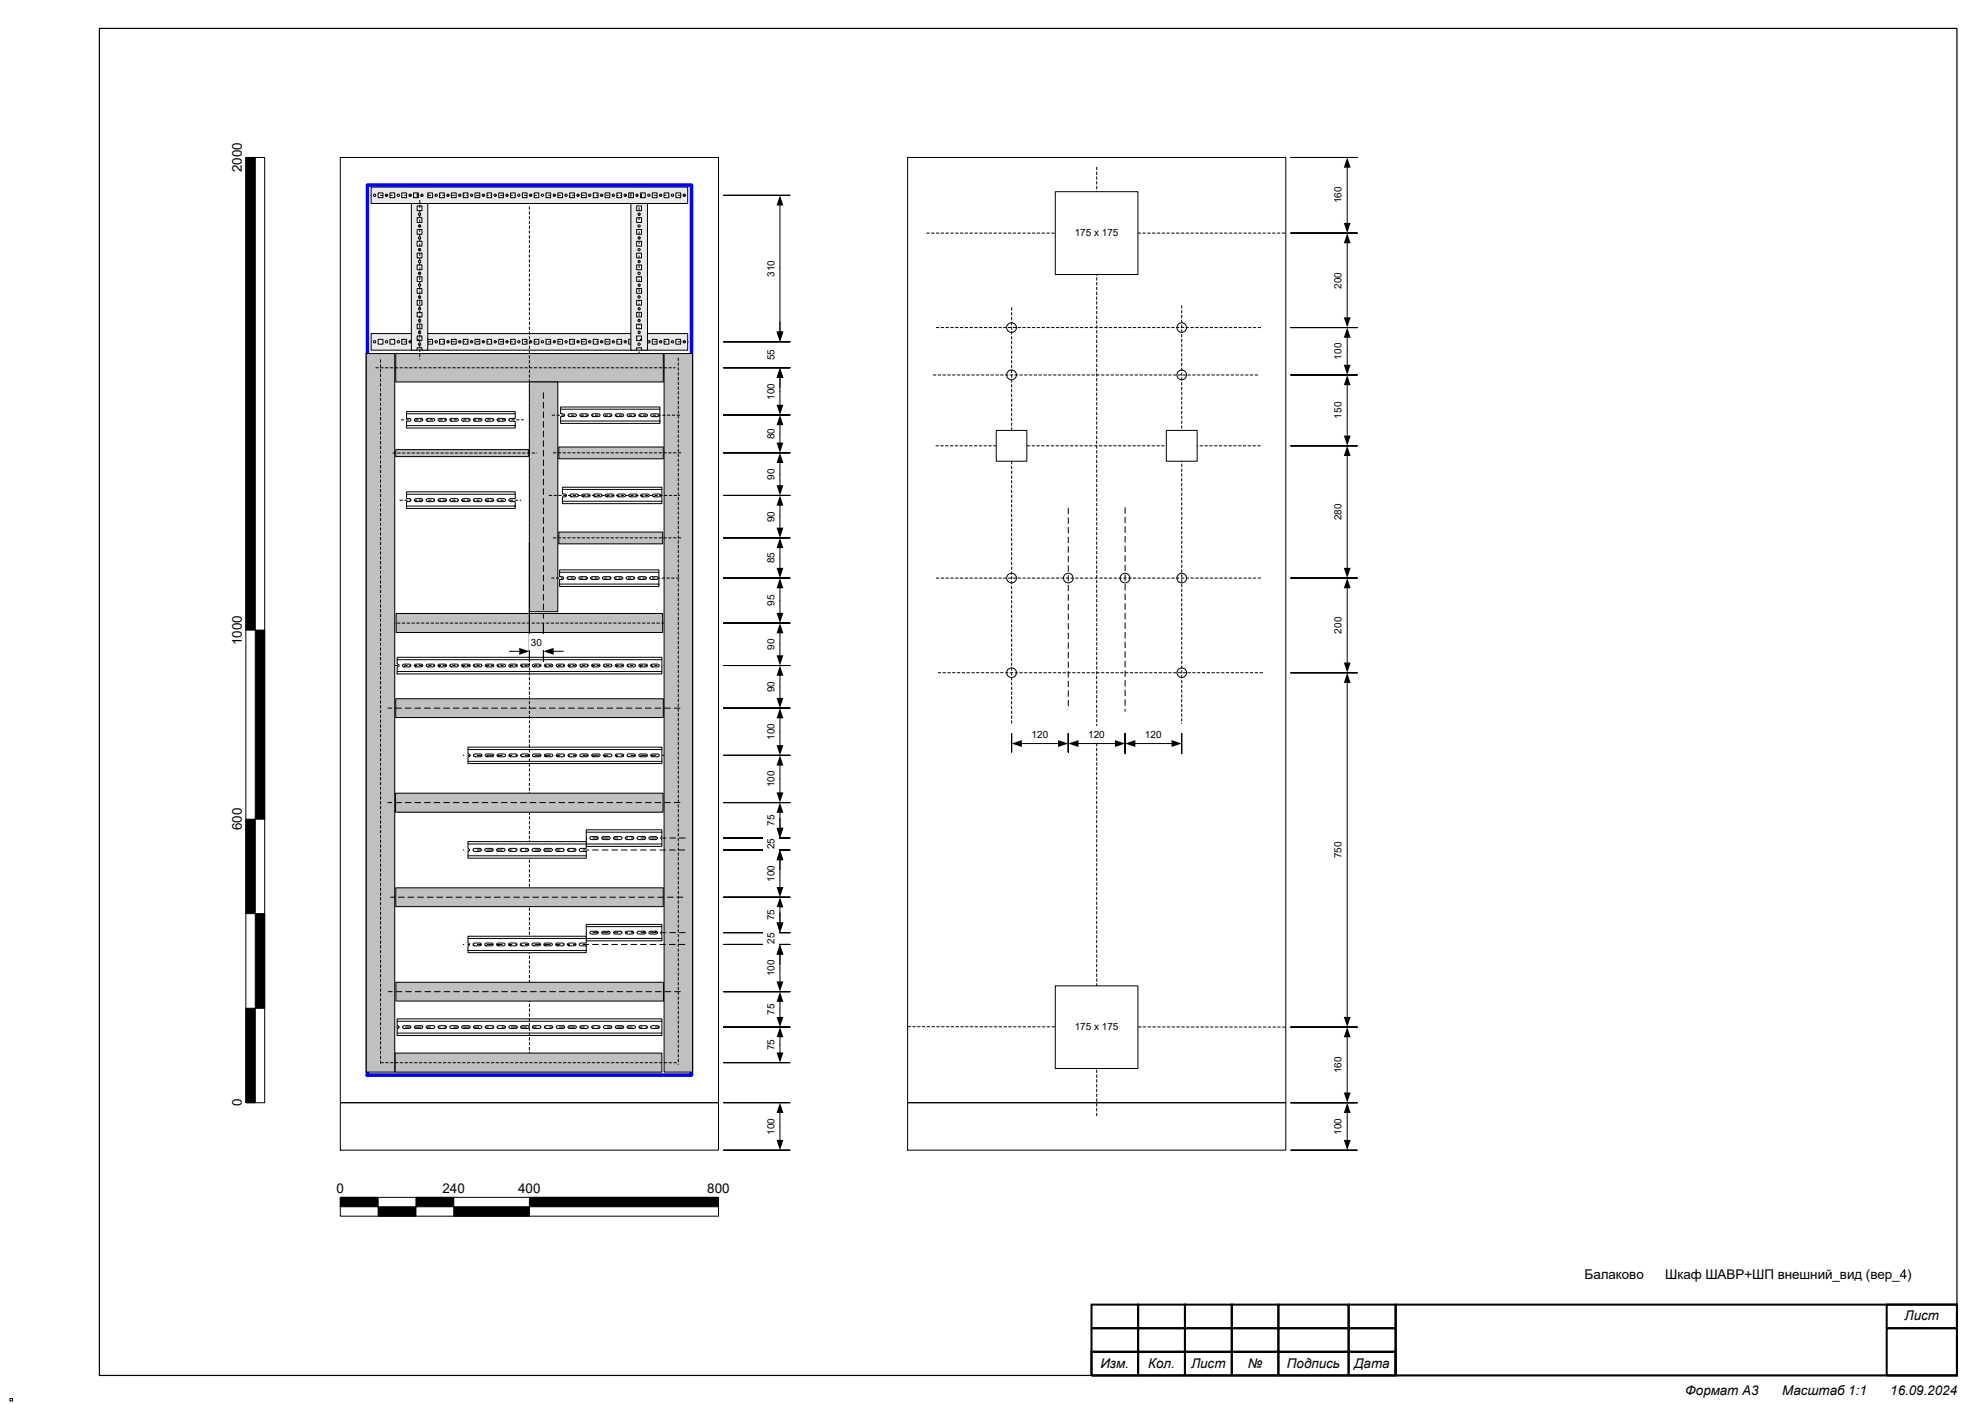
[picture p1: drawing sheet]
<svg xmlns="http://www.w3.org/2000/svg" width="420mm" height="297mm" viewBox="0 0 420 297" stroke-linecap="round" stroke-linejoin="round" font-family="sans-serif">
<defs><g id="words">
<g font-size="2.8">
<text x="51.1" y="36.4" transform="rotate(-90 51.1 36.4)">2000</text>
<text x="51.1" y="136.4" transform="rotate(-90 51.1 136.4)">1000</text>
<text x="51.1" y="175.6" transform="rotate(-90 51.1 175.6)">600</text>
<text x="51.1" y="234.1" transform="rotate(-90 51.1 234.1)">0</text>
<text x="71.2" y="252.4">0</text>
<text x="93.6" y="252.4">240</text>
<text x="109.6" y="252.4">400</text>
<text x="149.6" y="252.4">800</text>
<text x="335.2" y="270.6">Балаково</text>
<text x="352.3" y="270.6">Шкаф ШАВР+ШП внешний_вид (вер_4)</text>
<text x="402.9" y="279.4">Лист</text>
<text x="232.8" y="289.3">Изм.</text>
<text x="242.9" y="289.3">Кол.</text>
<text x="252" y="289.3">Лист</text>
<text x="264" y="289.3">№</text>
<text x="272.3" y="289.3">Подпись</text>
<text x="286.5" y="289.3">Дата</text>
<text x="356.5" y="295.1">Формат А3</text>
<text x="377.1" y="295.1">Масштаб 1:1</text>
<text x="399.9" y="295.1">16.09.2024</text>
</g>
<g font-size="2.1">
<text x="283.8" y="43.1" transform="rotate(-90 283.8 43.1)">160</text>
<text x="227.4" y="49.9">175 х 175</text>
<text x="163.8" y="58.5" transform="rotate(-90 163.8 58.5)">310</text>
<text x="283.8" y="61" transform="rotate(-90 283.8 61)">200</text>
<text x="163.8" y="76.2" transform="rotate(-90 163.8 76.2)">55</text>
<text x="283.8" y="76.1" transform="rotate(-90 283.8 76.1)">100</text>
<text x="163.8" y="84.5" transform="rotate(-90 163.8 84.5)">100</text>
<text x="283.8" y="88.6" transform="rotate(-90 283.8 88.6)">150</text>
<text x="163.8" y="93" transform="rotate(-90 163.8 93)">80</text>
<text x="163.8" y="101.5" transform="rotate(-90 163.8 101.5)">90</text>
<text x="163.8" y="110.5" transform="rotate(-90 163.8 110.5)">90</text>
<text x="283.8" y="110.1" transform="rotate(-90 283.8 110.1)">280</text>
<text x="163.8" y="119.2" transform="rotate(-90 163.8 119.2)">85</text>
<text x="163.8" y="128.2" transform="rotate(-90 163.8 128.2)">95</text>
<text x="112.3" y="136.6">30</text>
<text x="163.8" y="137.5" transform="rotate(-90 163.8 137.5)">90</text>
<text x="283.8" y="134.1" transform="rotate(-90 283.8 134.1)">200</text>
<text x="163.8" y="146.5" transform="rotate(-90 163.8 146.5)">90</text>
<text x="163.8" y="156.5" transform="rotate(-90 163.8 156.5)">100</text>
<text x="218.2" y="156.1">120</text>
<text x="230.2" y="156.1">120</text>
<text x="242.2" y="156.1">120</text>
<text x="163.8" y="166.5" transform="rotate(-90 163.8 166.5)">100</text>
<text x="163.8" y="179.7" transform="rotate(-90 163.8 179.7)">25</text>
<text x="163.8" y="174.7" transform="rotate(-90 163.8 174.7)">75</text>
<text x="283.8" y="181.6" transform="rotate(-90 283.8 181.6)">750</text>
<text x="163.8" y="186.6" transform="rotate(-90 163.8 186.6)">100</text>
<text x="163.8" y="194.7" transform="rotate(-90 163.8 194.7)">75</text>
<text x="163.8" y="199.7" transform="rotate(-90 163.8 199.7)">25</text>
<text x="163.8" y="206.5" transform="rotate(-90 163.8 206.5)">100</text>
<text x="163.8" y="214.7" transform="rotate(-90 163.8 214.7)">75</text>
<text x="227.4" y="217.9">175 х 175</text>
<text x="163.8" y="222.2" transform="rotate(-90 163.8 222.2)">75</text>
<text x="283.8" y="227.1" transform="rotate(-90 283.8 227.1)">160</text>
<text x="163.8" y="240.1" transform="rotate(-90 163.8 240.1)">100</text>
<text x="283.8" y="240.1" transform="rotate(-90 283.8 240.1)">100</text>
</g>
</g></defs>
<path d="M78.3 41.3h67.2M135.2 41.8v33.7M84.4 72.3h61.3" fill="none" stroke="#000" stroke-width=".21" stroke-dasharray=".7 .3" stroke-linecap="butt"/>
<path d="M89 72.3a.25 .25 0 0 1 .5 0 .25 .25 0 0 1-.5 0zM87.5 71.8h1v1h-1zM97 72.3a.25 .25 0 0 1 .5 0 .25 .25 0 0 1-.5 0zM102 72.3a.25 .25 0 0 1 .5 0 .25 .25 0 0 1-.5 0zM99.5 72.3a.25 .25 0 0 1 .5 0 .25 .25 0 0 1-.5 0zM90.5 71.8h1v1h-1zM93 71.8h1v1h-1zM95.5 71.8h1v1h-1zM98 71.8h1v1h-1zM100.5 71.8h1v1h-1zM103 71.8h1v1h-1zM92 72.3a.25 .25 0 0 1 .5 0 .25 .25 0 0 1-.5 0zM94.5 72.3a.25 .25 0 0 1 .5 0 .25 .25 0 0 1-.5 0zM86.5 72.3a.25 .25 0 0 1 .5 0 .25 .25 0 0 1-.5 0zM84 72.3a.25 .25 0 0 1 .5 0 .25 .25 0 0 1-.5 0zM80 71.8h1v1h-1zM78.5 70.6h67v3.5h-67zM82.5 71.8h1v1h-1zM85 71.8h1v1h-1zM81.5 72.3a.25 .25 0 0 1 .5 0 .25 .25 0 0 1-.5 0zM79 72.3a.25 .25 0 0 1 .5 0 .25 .25 0 0 1-.5 0zM127 72.3a.25 .25 0 0 1 .5 0 .25 .25 0 0 1-.5 0zM124.5 72.3a.25 .25 0 0 1 .5 0 .25 .25 0 0 1-.5 0zM123 71.8h1v1h-1zM125.5 71.8h1v1h-1zM137 72.3a.25 .25 0 0 1 .5 0 .25 .25 0 0 1-.5 0zM142 72.3a.25 .25 0 0 1 .5 0 .25 .25 0 0 1-.5 0zM144.5 72.3a.25 .25 0 0 1 .5 0 .25 .25 0 0 1-.5 0zM134.5 72.3a.25 .25 0 0 1 .5 0 .25 .25 0 0 1-.5 0zM139.5 72.3a.25 .25 0 0 1 .5 0 .25 .25 0 0 1-.5 0zM128 71.8h1v1h-1zM130.5 71.8h1v1h-1zM140.5 71.8h1v1h-1zM143 71.8h1v1h-1zM133 71.8h1v1h-1zM135.5 71.8h1v1h-1zM138 71.8h1v1h-1zM132 72.3a.25 .25 0 0 1 .5 0 .25 .25 0 0 1-.5 0zM129.5 72.3a.25 .25 0 0 1 .5 0 .25 .25 0 0 1-.5 0zM107 72.3a.25 .25 0 0 1 .5 0 .25 .25 0 0 1-.5 0zM105.5 71.8h1v1h-1zM108 71.8h1v1h-1zM117 72.3a.25 .25 0 0 1 .5 0 .25 .25 0 0 1-.5 0zM122 72.3a.25 .25 0 0 1 .5 0 .25 .25 0 0 1-.5 0zM114.5 72.3a.25 .25 0 0 1 .5 0 .25 .25 0 0 1-.5 0zM119.5 72.3a.25 .25 0 0 1 .5 0 .25 .25 0 0 1-.5 0zM110.5 71.8h1v1h-1zM113 71.8h1v1h-1zM115.5 71.8h1v1h-1zM118 71.8h1v1h-1zM120.5 71.8h1v1h-1zM112 72.3a.25 .25 0 0 1 .5 0 .25 .25 0 0 1-.5 0zM109.5 72.3a.25 .25 0 0 1 .5 0 .25 .25 0 0 1-.5 0zM104.5 72.3a.25 .25 0 0 1 .5 0 .25 .25 0 0 1-.5 0z" fill-rule="evenodd" fill="#eaeaea"/>
<g fill="none" stroke="#000" stroke-width=".21">
<path d="M78.5 70.6h67v3.5h-67zM80 71.8h1v1h-1zM82.5 71.8h1v1h-1zM85 71.8h1v1h-1zM87.5 71.8h1v1h-1zM90.5 71.8h1v1h-1zM93 71.8h1v1h-1zM95.5 71.8h1v1h-1zM98 71.8h1v1h-1zM100.5 71.8h1v1h-1zM103 71.8h1v1h-1zM105.5 71.8h1v1h-1z"/>
<path d="M108 71.8h1v1h-1zM110.5 71.8h1v1h-1zM113 71.8h1v1h-1zM115.5 71.8h1v1h-1zM118 71.8h1v1h-1zM120.5 71.8h1v1h-1zM123 71.8h1v1h-1zM125.5 71.8h1v1h-1zM128 71.8h1v1h-1zM130.5 71.8h1v1h-1zM133 71.8h1v1h-1zM135.5 71.8h1v1h-1z"/>
<path d="M138 71.8h1v1h-1zM140.5 71.8h1v1h-1zM143 71.8h1v1h-1z"/>
<circle cx="79.3" cy="72.3" r=".25"/>
<circle cx="81.8" cy="72.3" r=".25"/>
<circle cx="84.3" cy="72.3" r=".25"/>
<circle cx="86.8" cy="72.3" r=".25"/>
<circle cx="89.3" cy="72.3" r=".25"/>
<circle cx="92.3" cy="72.3" r=".25"/>
<circle cx="94.8" cy="72.3" r=".25"/>
<circle cx="97.3" cy="72.3" r=".25"/>
<circle cx="99.8" cy="72.3" r=".25"/>
<circle cx="102.3" cy="72.3" r=".25"/>
<circle cx="104.8" cy="72.3" r=".25"/>
<circle cx="107.3" cy="72.3" r=".25"/>
<circle cx="109.8" cy="72.3" r=".25"/>
<circle cx="112.3" cy="72.3" r=".25"/>
<circle cx="114.8" cy="72.3" r=".25"/>
<circle cx="117.3" cy="72.3" r=".25"/>
<circle cx="119.8" cy="72.3" r=".25"/>
<circle cx="122.3" cy="72.3" r=".25"/>
<circle cx="124.7" cy="72.3" r=".25"/>
<circle cx="127.3" cy="72.3" r=".25"/>
<circle cx="129.7" cy="72.3" r=".25"/>
<circle cx="132.3" cy="72.3" r=".25"/>
<circle cx="134.8" cy="72.3" r=".25"/>
<circle cx="137.3" cy="72.3" r=".25"/>
<circle cx="139.8" cy="72.3" r=".25"/>
<circle cx="142.3" cy="72.3" r=".25"/>
<circle cx="144.8" cy="72.3" r=".25"/>
</g>
<path d="M135 45.1v.4l.3 .1 .1-.4zM135 50.3a.25 .25 0 0 0 .5 0 .25 .25 0 0 0-.5 0zM135 47.8a.25 .25 0 0 0 .5 0 .25 .25 0 0 0-.5 0zM134.7 43.6v1h1v-1zM134.7 46.1v1h1v-1zM134.7 48.6v1h1v-1zM134.7 51.1v1h1v-1zM133.5 39.6v34.5h1.2v-.5h1v.5h1.3v-34.5zM135 40.2v.3l.3 .1 .1-.4zM135 42.8a.25 .25 0 0 0 .5 0 .25 .25 0 0 0-.5 0zM134.7 41.1v1h1v-1zM135 72.8a.25 .25 0 0 0 .5 0 .25 .25 0 0 0-.5 0zM134.7 71.1v1h1v-1zM135 55.3a.25 .25 0 0 0 .5 0 .25 .25 0 0 0-.5 0zM135 60.3a.25 .25 0 0 0 .5 0 .25 .25 0 0 0-.5 0zM134.9 57.8a.3 .3 0 0 0 .6 0 .3 .3 0 0 0-.6 0zM134.7 53.6v1h1v-1zM134.7 56v1.1h1v-1.1zM134.7 58.5v1.1h1v-1.1zM134.7 61v1.1h1v-1.1zM135 65.3a.25 .25 0 0 0 .5 0 .25 .25 0 0 0-.5 0zM135 70.3a.25 .25 0 0 0 .5 0 .25 .25 0 0 0-.5 0zM134.9 62.8a.3 .3 0 0 0 .6 0 .3 .3 0 0 0-.6 0zM135 67.8a.25 .25 0 0 0 .5 0 .25 .25 0 0 0-.5 0zM134.7 63.5v1.1h1v-1.1zM134.7 66.1v1h1v-1zM134.7 68.6v1h1v-1zM134.9 52.8a.3 .3 0 0 0 .6 0 .3 .3 0 0 0-.6 0z" fill-rule="evenodd" fill="#eaeaea"/>
<g fill="none" stroke="#000" stroke-width=".21">
<path d="M133.5 39.6h3.5v34.5h-1.3v-.5h-1v.5h-1.2zM134.7 43.6h1v1h-1zM134.7 46.1h1v1h-1zM134.7 48.6h1v1h-1zM134.7 51.1h1v1h-1zM134.7 41.1h1v1h-1zM134.7 53.6h1v1h-1zM134.7 56h1v1.1h-1zM134.7 58.5h1v1.1h-1zM135 45.1l.4 .1-.1 .4-.3-.1zM135 40.2h.4l-.1 .4-.3-.1zM134.7 71.1h1v1h-1z"/>
<path d="M134.7 61h1v1.1h-1zM134.7 63.5h1v1.1h-1zM134.7 66.1h1v1h-1zM134.7 68.6h1v1h-1z"/>
<circle cx="135.2" cy="57.8" r=".25"/>
<circle cx="135.2" cy="52.8" r=".25"/>
<circle cx="135.2" cy="42.8" r=".25"/>
<circle cx="135.2" cy="47.8" r=".25"/>
<circle cx="135.2" cy="50.3" r=".25"/>
<circle cx="135.2" cy="55.3" r=".25"/>
<circle cx="135.2" cy="62.8" r=".25"/>
<circle cx="135.2" cy="72.8" r=".25"/>
<circle cx="135.2" cy="67.8" r=".25"/>
<circle cx="135.2" cy="70.3" r=".25"/>
<circle cx="135.2" cy="65.3" r=".25"/>
<circle cx="135.2" cy="60.3" r=".25"/>
</g>
<path d="M88.5 45.3a.25 .25 0 0 0 .5 0 .25 .25 0 0 0-.5 0zM88.5 50.3a.25 .25 0 0 0 .5 0 .25 .25 0 0 0-.5 0zM88.5 47.8a.25 .25 0 0 0 .5 0 .25 .25 0 0 0-.5 0zM88.3 43.6v1h1v-1zM88.3 46.1v1h1v-1zM88.3 48.6v1h1v-1zM88.3 51.1v1h1v-1zM87 39.6v34.5h1.3v-.5h1v.5h1.2v-34.5zM88.5 40.3a.25 .25 0 0 0 .5 0 .25 .25 0 0 0-.5 0zM88.5 42.8a.25 .25 0 0 0 .5 0 .25 .25 0 0 0-.5 0zM88.3 41.1v1h1v-1zM88.5 72.8a.25 .25 0 0 0 .5 0 .25 .25 0 0 0-.5 0zM88.3 71.1v1h1v-1zM88.5 55.3a.25 .25 0 0 0 .5 0 .25 .25 0 0 0-.5 0zM88.5 60.3a.25 .25 0 0 0 .5 0 .25 .25 0 0 0-.5 0zM88.5 57.8a.25 .25 0 0 0 .5 0 .25 .25 0 0 0-.5 0zM88.3 53.6v1h1v-1zM88.3 56v1.1h1v-1.1zM88.3 58.5v1.1h1v-1.1zM88.3 61v1.1h1v-1.1zM88.5 65.3a.25 .25 0 0 0 .5 0 .25 .25 0 0 0-.5 0zM88.5 70.3a.25 .25 0 0 0 .5 0 .25 .25 0 0 0-.5 0zM88.5 62.8a.25 .25 0 0 0 .5 0 .25 .25 0 0 0-.5 0zM88.5 67.8a.25 .25 0 0 0 .5 0 .25 .25 0 0 0-.5 0zM88.3 63.5v1.1h1v-1.1zM88.3 66.1v1h1v-1zM88.3 68.6v1h1v-1zM88.5 52.8a.25 .25 0 0 0 .5 0 .25 .25 0 0 0-.5 0z" fill-rule="evenodd" fill="#eaeaea"/>
<g fill="none" stroke="#000" stroke-width=".21">
<path d="M87 39.6h3.5v34.5h-1.2v-.5h-1v.5h-1.3zM88.3 43.6h1v1h-1zM88.3 46.1h1v1h-1zM88.3 48.6h1v1h-1zM88.3 51.1h1v1h-1zM88.3 41.1h1v1h-1zM88.3 53.6h1v1h-1zM88.3 56h1v1.1h-1zM88.3 58.5h1v1.1h-1zM88.3 71.1h1v1h-1zM88.3 61h1v1.1h-1zM88.3 63.5h1v1.1h-1z"/>
<path d="M88.3 66.1h1v1h-1zM88.3 68.6h1v1h-1z"/>
<circle cx="88.8" cy="45.3" r=".25"/>
<circle cx="88.8" cy="57.8" r=".25"/>
<circle cx="88.8" cy="52.8" r=".25"/>
<circle cx="88.8" cy="40.3" r=".25"/>
<circle cx="88.8" cy="42.8" r=".25"/>
<circle cx="88.8" cy="55.3" r=".25"/>
<circle cx="88.8" cy="50.3" r=".25"/>
<circle cx="88.8" cy="47.8" r=".25"/>
<circle cx="88.8" cy="62.8" r=".25"/>
<circle cx="88.8" cy="70.3" r=".25"/>
<circle cx="88.8" cy="67.8" r=".25"/>
<circle cx="88.8" cy="65.3" r=".25"/>
<circle cx="88.8" cy="60.3" r=".25"/>
<circle cx="88.8" cy="72.8" r=".25"/>
</g>
<path d="M89 41.3a.25 .25 0 0 1 .5 0 .25 .25 0 0 1-.5 0zM87.5 40.8h1v1h-1zM97 41.3a.25 .25 0 0 1 .5 0 .25 .25 0 0 1-.5 0zM102 41.3a.25 .25 0 0 1 .5 0 .25 .25 0 0 1-.5 0zM99.5 41.3a.25 .25 0 0 1 .5 0 .25 .25 0 0 1-.5 0zM90.5 40.8h1v1h-1zM93 40.8h1v1h-1zM95.5 40.8h1v1h-1zM98 40.8h1v1h-1zM100.5 40.8h1v1h-1zM103 40.8h1v1h-1zM92 41.3a.25 .25 0 0 1 .5 0 .25 .25 0 0 1-.5 0zM94.5 41.3a.25 .25 0 0 1 .5 0 .25 .25 0 0 1-.5 0zM86.5 41.3a.25 .25 0 0 1 .5 0 .25 .25 0 0 1-.5 0zM84 41.3a.25 .25 0 0 1 .5 0 .25 .25 0 0 1-.5 0zM80 40.8h1v1h-1zM78.5 39.6h67v3.5h-67zM82.5 40.8h1v1h-1zM85 40.8h1v1h-1zM81.5 41.3a.25 .25 0 0 1 .5 0 .25 .25 0 0 1-.5 0zM79 41.3a.25 .25 0 0 1 .5 0 .25 .25 0 0 1-.5 0zM127 41.3a.26 .26 0 0 1 .5 0 .26 .26 0 0 1-.5 0zM124.5 41.3a.25 .25 0 0 1 .5 0 .25 .25 0 0 1-.5 0zM123 40.8h1v1h-1zM125.5 40.8h1v1h-1zM137 41.3a.25 .25 0 0 1 .5 0 .25 .25 0 0 1-.5 0zM142 41.3a.25 .25 0 0 1 .5 0 .25 .25 0 0 1-.5 0zM144.5 41.3a.25 .25 0 0 1 .5 0 .25 .25 0 0 1-.5 0zM134.5 41.3a.25 .25 0 0 1 .5 0 .25 .25 0 0 1-.5 0zM139.5 41.3a.25 .25 0 0 1 .5 0 .25 .25 0 0 1-.5 0zM128 40.8h1v1h-1zM130.5 40.8h1v1h-1zM140.5 40.8h1v1h-1zM143 40.8h1v1h-1zM133 40.8h1v1h-1zM135.5 40.8h1v1h-1zM138 40.8h1v1h-1zM132 41.3a.25 .25 0 0 1 .5 0 .25 .25 0 0 1-.5 0zM129.5 41.3a.25 .25 0 0 1 .5 0 .25 .25 0 0 1-.5 0zM107 41.3a.25 .25 0 0 1 .5 0 .25 .25 0 0 1-.5 0zM105.5 40.8h1v1h-1zM108 40.8h1v1h-1zM117.2 41.1h.2l.1 .2-.2 .3-.2-.2zM122 41.3a.26 .26 0 0 1 .5 0 .26 .26 0 0 1-.5 0zM114.5 41.3a.25 .25 0 0 1 .5 0 .25 .25 0 0 1-.5 0zM119.5 41.3a.25 .25 0 0 1 .5 0 .25 .25 0 0 1-.5 0zM110.5 40.8h1v1h-1zM113 40.8h1v1h-1zM115.5 40.8h1v1h-1zM118 40.8h1v1h-1zM120.5 40.8h1v1h-1zM112 41.3a.25 .25 0 0 1 .5 0 .25 .25 0 0 1-.5 0zM109.5 41.3a.25 .25 0 0 1 .5 0 .25 .25 0 0 1-.5 0zM104.5 41.3a.25 .25 0 0 1 .5 0 .25 .25 0 0 1-.5 0z" fill-rule="evenodd" fill="#eaeaea"/>
<g fill="none" stroke="#000" stroke-width=".21">
<path d="M78.5 39.6h67v3.5h-67zM80 40.8h1v1h-1zM82.5 40.8h1v1h-1zM85 40.8h1v1h-1zM87.5 40.8h1v1h-1zM90.5 40.8h1v1h-1zM93 40.8h1v1h-1zM95.5 40.8h1v1h-1zM98 40.8h1v1h-1zM100.5 40.8h1v1h-1zM103 40.8h1v1h-1zM105.5 40.8h1v1h-1z"/>
<path d="M108 40.8h1v1h-1zM110.5 40.8h1v1h-1zM113 40.8h1v1h-1zM115.5 40.8h1v1h-1zM117.2 41.1h.2l.1 .2-.2 .3-.2-.2zM118 40.8h1v1h-1zM120.5 40.8h1v1h-1zM123 40.8h1v1h-1zM125.5 40.8h1v1h-1zM128 40.8h1v1h-1zM130.5 40.8h1v1h-1zM133 40.8h1v1h-1z"/>
<path d="M135.5 40.8h1v1h-1zM138 40.8h1v1h-1zM140.5 40.8h1v1h-1zM143 40.8h1v1h-1z"/>
<circle cx="79.3" cy="41.3" r=".25"/>
<circle cx="81.8" cy="41.3" r=".25"/>
<circle cx="84.3" cy="41.3" r=".25"/>
<circle cx="86.8" cy="41.3" r=".25"/>
<circle cx="89.3" cy="41.3" r=".25"/>
<circle cx="92.3" cy="41.3" r=".25"/>
<circle cx="94.8" cy="41.3" r=".25"/>
<circle cx="97.3" cy="41.3" r=".25"/>
<circle cx="99.8" cy="41.3" r=".25"/>
<circle cx="102.3" cy="41.3" r=".25"/>
<circle cx="104.8" cy="41.3" r=".25"/>
<circle cx="107.3" cy="41.3" r=".25"/>
<circle cx="109.8" cy="41.3" r=".25"/>
<circle cx="112.3" cy="41.3" r=".25"/>
<circle cx="114.8" cy="41.3" r=".25"/>
<circle cx="119.8" cy="41.3" r=".25"/>
<circle cx="122.3" cy="41.3" r=".26"/>
<circle cx="124.7" cy="41.3" r=".25"/>
<circle cx="127.3" cy="41.3" r=".26"/>
<circle cx="129.7" cy="41.3" r=".25"/>
<circle cx="132.3" cy="41.3" r=".25"/>
<circle cx="134.8" cy="41.3" r=".25"/>
<circle cx="137.3" cy="41.3" r=".25"/>
<circle cx="139.8" cy="41.3" r=".25"/>
<circle cx="142.3" cy="41.3" r=".25"/>
<circle cx="144.8" cy="41.3" r=".25"/>
</g>
<path d="M83.7 74.8h56.6v6h-56.6z" fill-rule="evenodd" fill="#c0c0c0"/>
<path d="M83.7 74.8h56.6v6h-56.6z" fill="none" stroke="#000" stroke-width=".21"/>
<path d="M197.4 79.3h69.1M197.9 94.3h69.1M198 122.3h69.1M198.4 142.3h69.1" fill="none" stroke="#000" stroke-width=".21" stroke-dasharray=".7 .3" stroke-linecap="butt"/>
<path d="M226 107.4v42.8M238 107.3v43.2" fill="none" stroke="#000" stroke-width=".21" stroke-dasharray="1.4 .7" stroke-linecap="butt"/>
<path d="M153.1 41.3h14zM153.1 72.3h14z" fill-rule="evenodd" fill="#fff"/>
<path d="M165 43.3v27M167.1 41.3h-14h14M167.1 72.3h-14h14" fill="none" stroke="#000" stroke-width=".21"/>
<path d="M165 41.3l.7 2.2h-1.4zM164.3 70.1h1.4l-.7 2.2z" fill="#000"/>
<path d="M161.4 54.7h3.3v4.2h-3.3z" fill-rule="evenodd" fill="#fff"/>
<path d="M144 217.3h-61.9" fill="none" stroke="#000" stroke-width=".21" stroke-dasharray="1.4 .7" stroke-linecap="butt"/>
<path d="M102.7 217.1v.3l.3 .2h1.3l.2-.3-.4-.3h-1.1zM107.7 217.1v.3l.3 .2h1.3l.2-.3-.4-.3h-1.1zM100.2 217.1v.3l.3 .2h1.3l.2-.3-.4-.3h-1.1zM112.7 217.1l.1 .5h1.3a.3 .3 0 0 0 .4-.3 .3 .3 0 0 0-.4-.3h-1.1zM110.2 217.1v.3l.3 .2h1.3l.2-.3-.4-.3h-1.1zM105.2 217.1v.3l.3 .2h1.3l.2-.3-.4-.3h-1.1zM120.2 217.1l.1 .5h1.3a.3 .3 0 0 0 .4-.3 .3 .3 0 0 0-.4-.3h-1.1zM117.7 217.1l.1 .5h1.3a.3 .3 0 0 0 .4-.3 .3 .3 0 0 0-.4-.3h-1.1zM115.2 217.1l.1 .5h1.3a.3 .3 0 0 0 .4-.3 .3 .3 0 0 0-.4-.3h-1.1zM95.2 217.1v.3l.3 .2h1.3l.2-.3-.4-.3h-1.1zM90.2 217.1v.3l.3 .2h1.3l.2-.3-.4-.3h-1.1zM97.7 217.1v.3l.3 .2h1.3l.2-.3-.4-.3h-1.1zM92.7 217.1v.3l.3 .2h1.3l.2-.3-.4-.3h-1.1zM84 215.6h56v3.5h-56v-1.5l.4-.3-.4-.3zM87.7 217.1a.3 .3 0 0 0 0 .4 .3 .3 0 0 0 .3 .1h1.1l.3-.3-.3-.3h-1.1zM85.2 217.1a.3 .3 0 0 0 0 .4 .3 .3 0 0 0 .3 .1h1.1l.3-.3-.3-.3h-1.1zM135.2 217.1a.3 .3 0 0 0 0 .4 .3 .3 0 0 0 .3 .1h1.1l.4-.3-.4-.3h-1.1zM137.7 217.1v.3l.3 .2h1.3l.2-.3-.4-.3h-1.1zM132.7 217.1a.3 .3 0 0 0 0 .4 .3 .3 0 0 0 .3 .1h1.1l.3-.3-.3-.3h-1.1zM125.2 217.1a.3 .3 0 0 0 0 .4 .3 .3 0 0 0 .3 .1h1.1a.3 .3 0 0 0 .3-.3 .3 .3 0 0 0-.3-.3h-1.1zM122.7 217.1a.3 .3 0 0 0 0 .4 .3 .3 0 0 0 .3 .1h1.1a.3 .3 0 0 0 .3-.3 .3 .3 0 0 0-.3-.3h-1.1zM130.2 217.1a.3 .3 0 0 0 0 .4 .3 .3 0 0 0 .3 .1h1.1l.3-.3-.3-.3h-1.1zM127.7 217.1a.3 .3 0 0 0 0 .4 .3 .3 0 0 0 .3 .1h1.1l.3-.3-.3-.3h-1.1z" fill-rule="evenodd" fill="#fff"/>
<g fill="none" stroke="#000" stroke-width=".21">
<path d="M84 215.6h56v3.5h-56v-1.5l.4-.3-.4-.3zM84 218.6h56M84 216.1h56M85.2 217.1l.3-.1h1.1l.3 .3-.3 .3h-1.1a.3 .3 0 0 1-.3-.1 .3 .3 0 0 1 0-.4zM87.7 217.1l.3-.1h1.1l.3 .3-.3 .3h-1.1a.3 .3 0 0 1-.3-.1 .3 .3 0 0 1 0-.4zM90.2 217.1l.3-.1h1.1l.4 .3-.2 .3h-1.3l-.3-.2zM92.7 217.1l.3-.1h1.1l.4 .3-.2 .3h-1.3l-.3-.2zM95.2 217.1l.3-.1h1.1l.4 .3-.2 .3h-1.3l-.3-.2zM97.7 217.1l.3-.1h1.1l.4 .3-.2 .3h-1.3l-.3-.2zM100.2 217.1l.3-.1h1.1l.4 .3-.2 .3h-1.3l-.3-.2zM102.7 217.1l.3-.1h1.1l.4 .3-.2 .3h-1.3l-.3-.2zM105.2 217.1l.3-.1h1.1l.4 .3-.2 .3h-1.3l-.3-.2z"/>
<path d="M107.7 217.1l.3-.1h1.1l.4 .3-.2 .3h-1.3l-.3-.2zM110.2 217.1l.3-.1h1.1l.4 .3-.2 .3h-1.3l-.3-.2zM112.7 217.1l.3-.1h1.1a.3 .3 0 0 1 .4 .3 .3 .3 0 0 1-.4 .3h-1.3zM115.2 217.1l.3-.1h1.1a.3 .3 0 0 1 .4 .3 .3 .3 0 0 1-.4 .3h-1.3zM117.7 217.1l.3-.1h1.1a.3 .3 0 0 1 .4 .3 .3 .3 0 0 1-.4 .3h-1.3zM120.2 217.1l.3-.1h1.1a.3 .3 0 0 1 .4 .3 .3 .3 0 0 1-.4 .3h-1.3zM122.7 217.1l.3-.1h1.1a.3 .3 0 0 1 .3 .3 .3 .3 0 0 1-.3 .3h-1.1a.3 .3 0 0 1-.3-.1 .3 .3 0 0 1 0-.4zM125.2 217.1l.3-.1h1.1a.3 .3 0 0 1 .3 .3 .3 .3 0 0 1-.3 .3h-1.1a.3 .3 0 0 1-.3-.1 .3 .3 0 0 1 0-.4zM127.7 217.1l.3-.1h1.1l.3 .3-.3 .3h-1.1a.3 .3 0 0 1-.3-.1 .3 .3 0 0 1 0-.4zM130.2 217.1l.3-.1h1.1l.3 .3-.3 .3h-1.1a.3 .3 0 0 1-.3-.1 .3 .3 0 0 1 0-.4zM132.7 217.1l.3-.1h1.1l.3 .3-.3 .3h-1.1a.3 .3 0 0 1-.3-.1 .3 .3 0 0 1 0-.4zM135.2 217.1l.3-.1h1.1l.4 .3-.4 .3h-1.1a.3 .3 0 0 1-.3-.1 .3 .3 0 0 1 0-.4z"/>
<path d="M137.7 217.1l.3-.1h1.1l.4 .3-.2 .3h-1.3l-.3-.2z"/>
</g>
<path d="M82.5 140.8h59" fill="none" stroke="#000" stroke-width=".21" stroke-dasharray=".7 .3" stroke-linecap="butt"/>
<path d="M102.7 140.6v.4l.3 .1h1.3l.2-.3-.4-.3h-1.1zM107.7 140.6v.4l.3 .1h1.3l.2-.3-.4-.3h-1.1zM100.2 140.6v.4l.3 .1h1.3l.2-.3-.4-.3h-1.1zM112.7 140.6l.1 .5h1.3a.3 .3 0 0 0 .4-.3 .3 .3 0 0 0-.4-.3h-1.1zM110.2 140.6v.4l.3 .1h1.3l.2-.3-.4-.3h-1.1zM105.2 140.6v.4l.3 .1h1.3l.2-.3-.4-.3h-1.1zM120.2 140.6l.1 .5h1.3a.3 .3 0 0 0 .4-.3 .3 .3 0 0 0-.4-.3h-1.1zM117.7 140.6l.1 .5h1.3a.3 .3 0 0 0 .4-.3 .3 .3 0 0 0-.4-.3h-1.1zM115.2 140.6l.1 .5h1.3a.3 .3 0 0 0 .4-.3 .3 .3 0 0 0-.4-.3h-1.1zM95.2 140.6v.4l.3 .1h1.3l.2-.3-.4-.3h-1.1zM90.2 140.6v.4l.3 .1h1.3l.2-.3-.4-.3h-1.1zM97.7 140.6v.4l.3 .1h1.3l.2-.3-.4-.3h-1.1zM92.7 140.6v.4l.3 .1h1.3l.2-.3-.4-.3h-1.1zM84 139.1h56v3.5h-56v-1.5l.4-.3-.4-.3zM87.7 140.6a.3 .3 0 0 0 0 .4 .3 .3 0 0 0 .3 .1h1.1l.3-.3-.3-.3h-1.1zM85.2 140.6a.3 .3 0 0 0 0 .4 .3 .3 0 0 0 .3 .1h1.1l.3-.3-.3-.3h-1.1zM135.2 140.6a.3 .3 0 0 0 0 .4 .3 .3 0 0 0 .3 .1h1.1l.4-.3-.4-.3h-1.1zM137.7 140.6v.4l.3 .1h1.3l.2-.3-.4-.3h-1.1zM132.7 140.6a.3 .3 0 0 0 0 .4 .3 .3 0 0 0 .3 .1h1.1l.3-.3-.3-.3h-1.1zM125.2 140.6a.3 .3 0 0 0 0 .4 .3 .3 0 0 0 .3 .1h1.1a.3 .3 0 0 0 .3-.3 .3 .3 0 0 0-.3-.3h-1.1zM122.7 140.6a.3 .3 0 0 0 0 .4 .3 .3 0 0 0 .3 .1h1.1a.3 .3 0 0 0 .3-.3 .3 .3 0 0 0-.3-.3h-1.1zM130.2 140.6a.3 .3 0 0 0 0 .4 .3 .3 0 0 0 .3 .1h1.1l.3-.3-.3-.3h-1.1zM127.7 140.6a.3 .3 0 0 0 0 .4 .3 .3 0 0 0 .3 .1h1.1l.3-.3-.3-.3h-1.1z" fill-rule="evenodd" fill="#fff"/>
<g fill="none" stroke="#000" stroke-width=".21">
<path d="M84 139.1h56v3.5h-56v-1.5l.4-.3-.4-.3zM84 139.6h56M84 142.1h56M85.2 140.6l.3-.1h1.1l.3 .3-.3 .3h-1.1a.3 .3 0 0 1-.3-.1 .3 .3 0 0 1 0-.4zM87.7 140.6l.3-.1h1.1l.3 .3-.3 .3h-1.1a.3 .3 0 0 1-.3-.1 .3 .3 0 0 1 0-.4zM90.2 140.6l.3-.1h1.1l.4 .3-.2 .3h-1.3l-.3-.1zM92.7 140.6l.3-.1h1.1l.4 .3-.2 .3h-1.3l-.3-.1zM95.2 140.6l.3-.1h1.1l.4 .3-.2 .3h-1.3l-.3-.1zM97.7 140.6l.3-.1h1.1l.4 .3-.2 .3h-1.3l-.3-.1zM100.2 140.6l.3-.1h1.1l.4 .3-.2 .3h-1.3l-.3-.1zM102.7 140.6l.3-.1h1.1l.4 .3-.2 .3h-1.3l-.3-.1zM105.2 140.6l.3-.1h1.1l.4 .3-.2 .3h-1.3l-.3-.1z"/>
<path d="M107.7 140.6l.3-.1h1.1l.4 .3-.2 .3h-1.3l-.3-.1zM110.2 140.6l.3-.1h1.1l.4 .3-.2 .3h-1.3l-.3-.1zM112.7 140.6l.3-.1h1.1a.3 .3 0 0 1 .4 .3 .3 .3 0 0 1-.4 .3h-1.3zM115.2 140.6l.3-.1h1.1a.3 .3 0 0 1 .4 .3 .3 .3 0 0 1-.4 .3h-1.3zM117.7 140.6l.3-.1h1.1a.3 .3 0 0 1 .4 .3 .3 .3 0 0 1-.4 .3h-1.3zM120.2 140.6l.3-.1h1.1a.3 .3 0 0 1 .4 .3 .3 .3 0 0 1-.4 .3h-1.3zM122.7 140.6l.3-.1h1.1a.3 .3 0 0 1 .3 .3 .3 .3 0 0 1-.3 .3h-1.1a.3 .3 0 0 1-.3-.1 .3 .3 0 0 1 0-.4zM125.2 140.6l.3-.1h1.1a.3 .3 0 0 1 .3 .3 .3 .3 0 0 1-.3 .3h-1.1a.3 .3 0 0 1-.3-.1 .3 .3 0 0 1 0-.4zM127.7 140.6l.3-.1h1.1l.3 .3-.3 .3h-1.1a.3 .3 0 0 1-.3-.1 .3 .3 0 0 1 0-.4zM130.2 140.6l.3-.1h1.1l.3 .3-.3 .3h-1.1a.3 .3 0 0 1-.3-.1 .3 .3 0 0 1 0-.4zM132.7 140.6l.3-.1h1.1l.3 .3-.3 .3h-1.1a.3 .3 0 0 1-.3-.1 .3 .3 0 0 1 0-.4zM135.2 140.6l.3-.1h1.1l.4 .3-.4 .3h-1.1a.3 .3 0 0 1-.3-.1 .3 .3 0 0 1 0-.4z"/>
<path d="M137.7 140.6l.3-.1h1.1l.4 .3-.2 .3h-1.3l-.3-.1z"/>
</g>
<path d="M144.9 159.8h-47" fill="none" stroke="#000" stroke-width=".21" stroke-dasharray="1.4 .7" stroke-linecap="butt"/>
<path d="M132.7 159.7a.3 .3 0 0 0 0 .3 .3 .3 0 0 0 .3 .1h1.1l.3-.3-.3-.3h-1.1zM127.7 159.7a.3 .3 0 0 0 0 .3 .3 .3 0 0 0 .3 .1h1.1l.3-.3-.3-.3h-1.1zM125.2 159.7a.3 .3 0 0 0 0 .3 .3 .3 0 0 0 .3 .1h1.1a.3 .3 0 0 0 .3-.3 .3 .3 0 0 0-.3-.3h-1.1zM135.2 159.7a.3 .3 0 0 0 0 .3 .3 .3 0 0 0 .3 .1h1.1l.4-.3-.4-.3h-1.1zM130.2 159.7a.3 .3 0 0 0 0 .3 .3 .3 0 0 0 .3 .1h1.1l.3-.3-.3-.3h-1.1zM99 158.1h41v3.4h-41v-1.4h.3l.2-.3-.2-.2-.3-.1zM137.7 159.7v.3l.3 .1h1.3l.2-.3-.4-.3h-1.1zM105.2 159.7v.3l.3 .1h1.3l.2-.3-.4-.3h-1.1zM102.7 159.7v.3l.3 .1h1.3l.2-.3-.4-.3h-1.1zM100.2 159.7v.3l.3 .1h1.3l.2-.3-.4-.3h-1.1zM120.2 159.7l.1 .4h1.3a.3 .3 0 0 0 .4-.3 .3 .3 0 0 0-.4-.3h-1.1zM110.2 159.7v.3l.3 .1h1.3l.2-.3-.4-.3h-1.1zM117.7 159.7l.1 .4h1.3a.3 .3 0 0 0 .4-.3 .3 .3 0 0 0-.4-.3h-1.1zM115.2 159.7l.1 .4h1.3a.3 .3 0 0 0 .4-.3 .3 .3 0 0 0-.4-.3h-1.1zM112.7 159.7l.1 .4h1.3a.3 .3 0 0 0 .4-.3 .3 .3 0 0 0-.4-.3h-1.1zM107.7 159.7v.3l.3 .1h1.3l.2-.3-.4-.3h-1.1zM122.7 159.7a.3 .3 0 0 0 0 .3 .3 .3 0 0 0 .3 .1h1.1a.3 .3 0 0 0 .3-.3 .3 .3 0 0 0-.3-.3h-1.1z" fill-rule="evenodd" fill="#fff"/>
<g fill="none" stroke="#000" stroke-width=".21">
<path d="M99 158.1h41v3.4h-41v-1.4h.3l.2-.3-.2-.2-.3-.1zM99 158.6h41M100.2 159.7l.3-.2h1.1l.4 .3-.2 .3h-1.3l-.3-.1zM102.7 159.7l.3-.2h1.1l.4 .3-.2 .3h-1.3l-.3-.1zM105.2 159.7l.3-.2h1.1l.4 .3-.2 .3h-1.3l-.3-.1zM107.7 159.7l.3-.2h1.1l.4 .3-.2 .3h-1.3l-.3-.1zM110.2 159.7l.3-.2h1.1l.4 .3-.2 .3h-1.3l-.3-.1zM112.7 159.7l.3-.2h1.1a.3 .3 0 0 1 .4 .3 .3 .3 0 0 1-.4 .3h-1.3zM115.2 159.7l.3-.2h1.1a.3 .3 0 0 1 .4 .3 .3 .3 0 0 1-.4 .3h-1.3zM117.7 159.7l.3-.2h1.1a.3 .3 0 0 1 .4 .3 .3 .3 0 0 1-.4 .3h-1.3zM120.2 159.7l.3-.2h1.1a.3 .3 0 0 1 .4 .3 .3 .3 0 0 1-.4 .3h-1.3zM122.7 159.7l.3-.2h1.1a.3 .3 0 0 1 .3 .3 .3 .3 0 0 1-.3 .3h-1.1a.3 .3 0 0 1-.3-.1 .3 .3 0 0 1 0-.3z"/>
<path d="M125.2 159.7l.3-.2h1.1a.3 .3 0 0 1 .3 .3 .3 .3 0 0 1-.3 .3h-1.1a.3 .3 0 0 1-.3-.1 .3 .3 0 0 1 0-.3zM127.7 159.7l.3-.2h1.1l.3 .3-.3 .3h-1.1a.3 .3 0 0 1-.3-.1 .3 .3 0 0 1 0-.3zM130.2 159.7l.3-.2h1.1l.3 .3-.3 .3h-1.1a.3 .3 0 0 1-.3-.1 .3 .3 0 0 1 0-.3zM132.7 159.7l.3-.2h1.1l.3 .3-.3 .3h-1.1a.3 .3 0 0 1-.3-.1 .3 .3 0 0 1 0-.3zM135.2 159.7l.3-.2h1.1l.4 .3-.4 .3h-1.1a.3 .3 0 0 1-.3-.1 .3 .3 0 0 1 0-.3zM137.7 159.7l.3-.2h1.1l.4 .3-.2 .3h-1.3l-.3-.1zM99 161.1h41"/>
</g>
<path d="M83.7 147.8h56.6v4h-56.6z" fill-rule="evenodd" fill="#c0c0c0"/>
<path d="M83.7 147.8h56.6v4h-56.6z" fill="none" stroke="#000" stroke-width=".21"/>
<path d="M83.8 129.8h56.4v4h-56.4z" fill-rule="evenodd" fill="#c0c0c0"/>
<path d="M83.8 129.8h56.4v4h-56.4z" fill="none" stroke="#000" stroke-width=".21"/>
<path d="M232 35.3v200.9M192 217.2l80 .1" fill="none" stroke="#000" stroke-width=".21" stroke-dasharray=".7 .3" stroke-linecap="butt"/>
<path d="M223.3 208.6h17.4v17.5h-17.4z" fill-rule="evenodd" fill="#fff"/>
<path d="M223.3 208.6h17.4v17.5h-17.4z" fill="none" stroke="#000" stroke-width=".21"/>
<path d="M196 49.3h76" fill="none" stroke="#000" stroke-width=".21" stroke-dasharray=".7 .3" stroke-linecap="butt"/>
<path d="M223.3 40.6h17.4v17.5h-17.4z" fill-rule="evenodd" fill="#fff"/>
<path d="M223.3 40.6h17.4v17.5h-17.4z" fill="none" stroke="#000" stroke-width=".21"/>
<path d="M112 43.7v181.6M78.9 131.8h65.7" fill="none" stroke="#000" stroke-width=".21" stroke-dasharray=".7 .3" stroke-linecap="butt"/>
<path d="M2.1 295.9h.6v.5h-.6z" fill-rule="evenodd" fill="#fff"/>
<path d="M72 33.3h80v200h-80zM2.1 295.9h.6v.5h-.6z" fill="none" stroke="#000" stroke-width=".21"/>
<g fill="none" stroke="#000" stroke-width=".42">
<path d="M230.9 276h9.9v5h-9.9zM240.8 276h9.9v5h-9.9zM250.7 276h9.9v5h-9.9zM260.6 276h9.9v5h-9.9zM270.5 276h14.8v5h-14.8zM285.3 276h9.9v5h-9.9zM295.3 276h118.7v15h-118.7zM399.1 276h14.9v5h-14.9zM230.9 281h9.9v5h-9.9zM230.9 286h9.9v5h-9.9zM230.9 286h64.3v5h-64.3zM240.8 281h9.9v5h-9.9z"/>
<path d="M240.8 286h9.9v5h-9.9zM250.7 281h9.9v5h-9.9zM250.7 286h9.9v5h-9.9zM260.6 281h9.9v5h-9.9zM260.6 286h9.9v5h-9.9zM270.5 281h14.8v5h-14.8zM270.5 286h14.8v5h-14.8zM285.3 286h9.9v5h-9.9zM285.3 281h9.9v5h-9.9zM399.1 281h14.9v10h-14.9z"/>
</g>
<path d="M72 253.3h80v4h-80z" fill-rule="evenodd" fill="#fff"/>
<path d="M72 253.3h80v4h-80zM72 253.3h8v4h8v-4h8v4h16v-4h40v2h-80z" fill="none" stroke="#000" stroke-width=".21"/>
<path d="M72 253.3h8v4h8v-4h8v4h16v-4h40v2h-80z" fill-rule="evenodd" fill="#000"/>
<path d="M52 33.3h4v200h-4z" fill-rule="evenodd" fill="#fff"/>
<path d="M52 33.3h4v200h-4zM52 33.3h2v200h-2v-20h4v-20h-4v-20h4v-40h-4zM192 33.3h80v200h-80zM72 233.3h80v10h-80zM192 233.3h80v10h-80z" fill="none" stroke="#000" stroke-width=".21"/>
<path d="M52 33.3h2v200h-2v-20h4v-20h-4v-20h4v-40h-4z" fill-rule="evenodd" fill="#000"/>
<path d="M77.7 39.2h68.6v188.3h-68.6z" fill="none" stroke="#00f" stroke-width=".76"/>
<path d="M21 6h393v285h-393z" fill="none" stroke="#000" stroke-width=".25"/>
<path d="M273.1 217.3h14zM273.1 142.3h14z" fill-rule="evenodd" fill="#fff"/>
<path d="M285 144.3v71M287.1 142.3h-14h14M287.1 217.3h-14h14" fill="none" stroke="#000" stroke-width=".21"/>
<path d="M285 142.3l.7 2.2h-1.4zM284.3 215.1h1.4l-.7 2.2z" fill="#000"/>
<g fill="#fff">
<path d="M281.4 177.7h3.3v4.2h-3.3z" fill-rule="evenodd"/>
<path d="M273.1 49.3h14zM273.1 33.3h14z" fill-rule="evenodd"/>
</g>
<path d="M285 35.3v12M287.1 33.3h-14h14M287.1 49.3h-14h14" fill="none" stroke="#000" stroke-width=".21"/>
<path d="M285 33.3l.7 2.2h-1.4zM284.3 47.2h1.4l-.7 2.1z" fill="#000"/>
<g fill="#fff">
<path d="M281.4 39.2h3.3v4.2h-3.3z" fill-rule="evenodd"/>
<path d="M153.1 224.8h14zM153.1 217.3h14z" fill-rule="evenodd"/>
</g>
<path d="M165 219.3v3.5M167.1 217.3h-14h14M167.1 224.8h-14h14" fill="none" stroke="#000" stroke-width=".21"/>
<path d="M165 217.3l.7 2.2h-1.4zM164.3 222.7h1.4l-.7 2.1z" fill="#000"/>
<path d="M161.4 219.5h3.3v3.1h-3.3z" fill-rule="evenodd" fill="#fff"/>
<path d="M140.5 74.8h6v152h-6z" fill-rule="evenodd" fill="#c0c0c0"/>
<path d="M140.5 74.8h6v152h-6z" fill="none" stroke="#000" stroke-width=".21"/>
<path d="M143.5 75.7v149.6" fill="none" stroke="#000" stroke-width=".21" stroke-dasharray=".7 .3" stroke-linecap="butt"/>
<path d="M77.5 74.8h6v152h-6z" fill-rule="evenodd" fill="#c0c0c0"/>
<path d="M77.5 74.8h6v152h-6z" fill="none" stroke="#000" stroke-width=".21"/>
<path d="M80.5 76v149.3" fill="none" stroke="#000" stroke-width=".21" stroke-dasharray=".7 .3" stroke-linecap="butt"/>
<path d="M273.1 243.3h14zM273.1 233.3h14z" fill-rule="evenodd" fill="#fff"/>
<path d="M285 235.3v6M287.1 233.3h-14h14M287.1 243.3h-14h14" fill="none" stroke="#000" stroke-width=".21"/>
<path d="M285 233.3l.7 2.2h-1.4zM284.3 241.2h1.4l-.7 2.1z" fill="#000"/>
<g fill="#fff">
<path d="M281.4 236.2h3.3v4.2h-3.3z" fill-rule="evenodd"/>
<path d="M273.1 69.3h14zM273.1 49.3h14z" fill-rule="evenodd"/>
</g>
<path d="M285 51.3v16.1M287.1 49.3h-14h14M287.1 69.3h-14h14" fill="none" stroke="#000" stroke-width=".21"/>
<path d="M285 49.3l.7 2.2h-1.4zM284.3 67.1h1.4l-.7 2.2z" fill="#000"/>
<g fill="#fff">
<path d="M281.4 57.2h3.3v4.2h-3.3z" fill-rule="evenodd"/>
<path d="M273.1 79.3h14zM273.1 69.3h14z" fill-rule="evenodd"/>
</g>
<path d="M285 71.3v6M287.1 79.3h-14h14M287.1 69.3h-14h14" fill="none" stroke="#000" stroke-width=".21"/>
<path d="M285 69.3l.7 2.2h-1.4zM284.3 77.2h1.4l-.7 2.1z" fill="#000"/>
<g fill="#fff">
<path d="M281.4 72.2h3.3v4.2h-3.3z" fill-rule="evenodd"/>
<path d="M273.1 122.3h14zM273.1 94.3h14z" fill-rule="evenodd"/>
</g>
<path d="M285 96.3v24.1M287.1 94.3h-14h14M287.1 122.3h-14h14" fill="none" stroke="#000" stroke-width=".21"/>
<path d="M285 94.3l.7 2.2h-1.4zM284.3 120.1h1.4l-.7 2.2z" fill="#000"/>
<g fill="#fff">
<path d="M281.4 106.2h3.3v4.2h-3.3z" fill-rule="evenodd"/>
<path d="M153.1 243.3h14zM153.1 233.3h14z" fill-rule="evenodd"/>
</g>
<path d="M165 235.3v6M167.1 233.3h-14h14M167.1 243.3h-14h14" fill="none" stroke="#000" stroke-width=".21"/>
<path d="M165 233.3l.7 2.2h-1.4zM164.3 241.2h1.4l-.7 2.1z" fill="#000"/>
<g fill="#fff">
<path d="M161.4 236.2h3.3v4.2h-3.3z" fill-rule="evenodd"/>
<path d="M153.1 140.8h14zM153.1 131.8h14z" fill-rule="evenodd"/>
</g>
<path d="M165 133.8v5.1M167.1 131.8h-14h14M167.1 140.8h-14h14" fill="none" stroke="#000" stroke-width=".21"/>
<path d="M165 131.8l.7 2.2h-1.4zM164.3 138.6h1.4l-.7 2.2z" fill="#000"/>
<g fill="#fff">
<path d="M161.4 134.8h3.3v3h-3.3z" fill-rule="evenodd"/>
<path d="M153.1 131.8h14zM153.1 122.3h14z" fill-rule="evenodd"/>
</g>
<path d="M165 124.3v5.5M167.1 131.8h-14h14M167.1 122.3h-14h14" fill="none" stroke="#000" stroke-width=".21"/>
<path d="M165 122.3l.7 2.2h-1.4zM164.3 129.7h1.4l-.7 2.1z" fill="#000"/>
<path d="M161.4 125.5h3.3v3.1h-3.3z" fill-rule="evenodd" fill="#fff"/>
<path d="M83.6 222.8h56.4v4h-56.4z" fill-rule="evenodd" fill="#c0c0c0"/>
<path d="M83.6 222.8h56.4v4h-56.4z" fill="none" stroke="#000" stroke-width=".21"/>
<path d="M80.5 224.8h63" fill="none" stroke="#000" stroke-width=".21" stroke-dasharray=".7 .3" stroke-linecap="butt"/>
<path d="M273.1 142.3h14zM273.1 122.3h14z" fill-rule="evenodd" fill="#fff"/>
<path d="M285 124.3v16M287.1 122.3h-14h14M287.1 142.3h-14h14" fill="none" stroke="#000" stroke-width=".21"/>
<path d="M285 122.3l.7 2.2h-1.4zM284.3 140.2h1.4l-.7 2.1z" fill="#000"/>
<g fill="#fff">
<path d="M281.4 130.2h3.3v4.3h-3.3z" fill-rule="evenodd"/>
<path d="M273.1 233.3h14zM273.1 217.3h14z" fill-rule="evenodd"/>
</g>
<path d="M285 219.3v12.1M287.1 217.3h-14h14M287.1 233.3h-14h14" fill="none" stroke="#000" stroke-width=".21"/>
<path d="M285 217.3l.7 2.2h-1.4zM284.3 231.1h1.4l-.7 2.2z" fill="#000"/>
<g fill="#fff">
<path d="M281.4 223.2h3.3v4.2h-3.3z" fill-rule="evenodd"/>
<path d="M273.1 94.3h14zM273.1 79.3h14z" fill-rule="evenodd"/>
</g>
<path d="M287.1 79.3h-14h14M285 81.3v11M287.1 94.3h-14h14" fill="none" stroke="#000" stroke-width=".21"/>
<path d="M285 79.3l.7 2.2h-1.4zM284.3 92.2h1.4l-.7 2.1z" fill="#000"/>
<path d="M281.4 84.7h3.3v4.2h-3.3z" fill-rule="evenodd" fill="#fff"/>
<path d="M79.4 77.8h63.5" fill="none" stroke="#000" stroke-width=".21" stroke-dasharray=".7 .3" stroke-linecap="butt"/>
<path d="M153.1 77.8h14zM153.1 72.3h14z" fill-rule="evenodd" fill="#fff"/>
<path d="M165 68.1v2.2M165 79.8v2.2M167.1 77.8h-14h14M167.1 72.3h-14h14" fill="none" stroke="#000" stroke-width=".21"/>
<path d="M165 77.8l.7 2.2h-1.4zM164.3 70.1h1.4l-.7 2.2z" fill="#000"/>
<g fill="#fff">
<path d="M161.4 73.5h3.3v3.1h-3.3z" fill-rule="evenodd"/>
<path d="M153.1 87.8h14zM153.1 77.8h14z" fill-rule="evenodd"/>
</g>
<path d="M165 79.8v6.1M167.1 77.8h-14h14M167.1 87.8h-14h14" fill="none" stroke="#000" stroke-width=".21"/>
<path d="M165 77.8l.7 2.2h-1.4zM164.3 85.6h1.4l-.7 2.2z" fill="#000"/>
<g fill="#fff">
<path d="M161.4 80.7h3.3v4.2h-3.3z" fill-rule="evenodd"/>
<path d="M153.1 95.8h14zM153.1 87.8h14z" fill-rule="evenodd"/>
</g>
<path d="M165 89.8v4.1M167.1 95.8h-14h14M167.1 87.8h-14h14" fill="none" stroke="#000" stroke-width=".21"/>
<path d="M165 87.8l.7 2.2h-1.4zM164.3 93.6h1.4l-.7 2.2z" fill="#000"/>
<path d="M161.4 90.3h3.3v3h-3.3z" fill-rule="evenodd" fill="#fff"/>
<path d="M143.9 149.8h-61.9" fill="none" stroke="#000" stroke-width=".21" stroke-dasharray="1.4 .7" stroke-linecap="butt"/>
<path d="M153.1 149.8h14zM153.1 140.8h14z" fill-rule="evenodd" fill="#fff"/>
<path d="M165 142.8v5M167.1 149.8h-14h14M167.1 140.8h-14h14" fill="none" stroke="#000" stroke-width=".21"/>
<path d="M165 140.8l.7 2.2h-1.4zM164.3 147.7h1.4l-.7 2.1z" fill="#000"/>
<g fill="#fff">
<path d="M161.4 143.8h3.3v3.1h-3.3z" fill-rule="evenodd"/>
<path d="M153.1 159.8h14zM153.1 149.8h14z" fill-rule="evenodd"/>
</g>
<path d="M165 151.8v6M167.1 159.8h-14h14M167.1 149.8h-14h14" fill="none" stroke="#000" stroke-width=".21"/>
<path d="M165 149.8l.7 2.2h-1.4zM164.3 157.6h1.4l-.7 2.2z" fill="#000"/>
<path d="M161.4 152.7h3.3v4.2h-3.3z" fill-rule="evenodd" fill="#fff"/>
<path d="M83.7 167.8h56.6v4h-56.6z" fill-rule="evenodd" fill="#c0c0c0"/>
<path d="M83.7 167.8h56.6v4h-56.6z" fill="none" stroke="#000" stroke-width=".21"/>
<path d="M143.9 169.8h-61.9" fill="none" stroke="#000" stroke-width=".21" stroke-dasharray="1.4 .7" stroke-linecap="butt"/>
<path d="M153.1 169.8h14zM153.1 159.8h14z" fill-rule="evenodd" fill="#fff"/>
<path d="M167.1 159.8h-14h14M165 161.8v6.1M167.1 169.8h-14h14" fill="none" stroke="#000" stroke-width=".21"/>
<path d="M165 159.8l.7 2.2h-1.4zM164.3 167.6h1.4l-.7 2.2z" fill="#000"/>
<g fill="#fff">
<path d="M161.4 162.7h3.3v4.2h-3.3z" fill-rule="evenodd"/>
<path d="M153.1 177.3h14zM153.1 169.8h14z" fill-rule="evenodd"/>
</g>
<path d="M165 171.8v3.5M167.1 177.3h-14h14M167.1 169.8h-14h14" fill="none" stroke="#000" stroke-width=".21"/>
<path d="M165 169.8l.7 2.2h-1.4zM164.3 175.1h1.4l-.7 2.2z" fill="#000"/>
<g fill="#fff">
<path d="M161.4 172h3.3v3.1h-3.3z" fill-rule="evenodd"/>
<path d="M153.1 189.8h14zM153.1 179.8h14z" fill-rule="evenodd"/>
</g>
<path d="M167.1 179.8h-14h14M165 181.8v6M167.1 189.8h-14h14" fill="none" stroke="#000" stroke-width=".21"/>
<path d="M165 179.8l.7 2.2h-1.4zM164.3 187.7h1.4l-.7 2.1z" fill="#000"/>
<path d="M161.4 182.7h3.3v4.2h-3.3z" fill-rule="evenodd" fill="#fff"/>
<path d="M83.7 187.8h56.6v4h-56.6z" fill-rule="evenodd" fill="#c0c0c0"/>
<path d="M83.7 187.8h56.6v4h-56.6z" fill="none" stroke="#000" stroke-width=".21"/>
<path d="M83.8 207.8h56.6v4h-56.6z" fill-rule="evenodd" fill="#c0c0c0"/>
<path d="M83.8 207.8h56.6v4h-56.6z" fill="none" stroke="#000" stroke-width=".21"/>
<path d="M145 177.3h-21M144 209.8h-61.9" fill="none" stroke="#000" stroke-width=".21" stroke-dasharray="1.4 .7" stroke-linecap="butt"/>
<path d="M124 175.6h16v1.4l-.2 .3 .2 .3v1.5h-16zM124.8 177.2l.2 .4h1.2a.32 .32 0 0 0 .3-.4l-.3-.2h-1.1zM127.3 177.2l.2 .4h1.2a.32 .32 0 0 0 .3-.4l-.3-.2h-1.1zM132.3 177.2v.3l.4 .1h1l.4-.3-.4-.3h-1zM134.8 177.2v.3l.4 .1h1l.4-.3-.4-.3h-1zM137.3 177.2v.3l.4 .1h1l.4-.3-.4-.3h-1zM129.8 177.2v.3l.4 .1h1l.4-.3-.4-.3h-1z" fill-rule="evenodd" fill="#fff"/>
<path d="M124 175.6h16v1.4l-.2 .3 .2 .3v1.5h-16zM124 178.6h16M124 176.1h16M124.8 177.2l.3-.2h1.1l.3 .2a.32 .32 0 0 1-.3 .4h-1.2zM127.3 177.2l.3-.2h1.1l.3 .2a.32 .32 0 0 1-.3 .4h-1.2zM129.8 177.2l.4-.2h1l.4 .3-.4 .3h-1l-.4-.1zM132.3 177.2l.4-.2h1l.4 .3-.4 .3h-1l-.4-.1zM134.8 177.2l.4-.2h1l.4 .3-.4 .3h-1l-.4-.1zM137.3 177.2l.4-.2h1l.4 .3-.4 .3h-1l-.4-.1z" fill="none" stroke="#000" stroke-width=".21"/>
<path d="M144.9 179.8h-47" fill="none" stroke="#000" stroke-width=".21" stroke-dasharray="1.4 .7" stroke-linecap="butt"/>
<path d="M117.6 179.7l.3-.2h1.1l.4 .3-.4 .3h-1.1l-.3-.1zM120.1 179.7l.3-.2h1.1l.4 .3-.4 .3h-1.1l-.3-.1zM115.1 179.7l.3-.2h1.1l.4 .3-.4 .3h-1.1l-.3-.1zM99 178.1h25v1.4h-1.1l-.4 .3 .4 .3h1.1v1.5h-25v-1.5l.3-.3-.3-.3zM100.2 179.5h1.3a.32 .32 0 0 1 .3 .5l-.3 .1h-1.1l-.3-.3zM102.7 179.5h1.3a.32 .32 0 0 1 .3 .5l-.3 .1h-1.1l-.3-.3zM110.1 179.7l.3-.2h1.1l.4 .3-.4 .3h-1.1l-.3-.1zM107.6 179.7l.3-.2h1.1l.4 .3-.4 .3h-1.1l-.3-.1zM105.2 179.5h1.3a.32 .32 0 0 1 .3 .5l-.3 .1h-1.1l-.3-.3zM112.6 179.7l.3-.2h1.1l.4 .3-.4 .3h-1.1l-.3-.1z" fill-rule="evenodd" fill="#fff"/>
<path d="M99 178.1h25v1.4h-1.1l-.4 .3 .4 .3h1.1v1.5h-25v-1.5l.3-.3-.3-.3zM99 178.6h25M100.2 179.5h1.3a.32 .32 0 0 1 .3 .5l-.3 .1h-1.1l-.3-.3zM102.7 179.5h1.3a.32 .32 0 0 1 .3 .5l-.3 .1h-1.1l-.3-.3zM105.2 179.5h1.3a.32 .32 0 0 1 .3 .5l-.3 .1h-1.1l-.3-.3zM107.6 179.7l.3-.2h1.1l.4 .3-.4 .3h-1.1l-.3-.1zM110.1 179.7l.3-.2h1.1l.4 .3-.4 .3h-1.1l-.3-.1zM112.6 179.7l.3-.2h1.1l.4 .3-.4 .3h-1.1l-.3-.1zM115.1 179.7l.3-.2h1.1l.4 .3-.4 .3h-1.1l-.3-.1zM117.6 179.7l.3-.2h1.1l.4 .3-.4 .3h-1.1l-.3-.1zM120.1 179.7l.3-.2h1.1l.4 .3-.4 .3h-1.1l-.3-.1zM99 181.1h25" fill="none" stroke="#000" stroke-width=".21"/>
<path d="M145 197.3h-21" fill="none" stroke="#000" stroke-width=".21" stroke-dasharray="1.4 .7" stroke-linecap="butt"/>
<path d="M124 195.6h16v1.4l-.2 .3 .2 .3v1.5h-16zM124.8 197.2a.3 .3 0 0 0 0 .3 .3 .3 0 0 0 .3 .1h1.1l.4-.3-.4-.3h-1.1zM127.3 197.2a.3 .3 0 0 0 0 .3 .3 .3 0 0 0 .3 .1h1.1l.4-.3-.4-.3h-1.1zM132.3 197.2v.3l.4 .1h1.2l.2-.3-.4-.3h-1zM134.8 197.2v.3l.4 .1h1.2l.2-.3-.4-.3h-1zM137.3 197.2v.3l.4 .1h1.2l.2-.3-.4-.3h-1zM129.8 197.2v.3l.4 .1h1.2l.2-.3-.4-.3h-1z" fill-rule="evenodd" fill="#fff"/>
<path d="M124 195.6h16v1.4l-.2 .3 .2 .3v1.5h-16zM124 198.5h16M124 196h16M124.8 197.2l.3-.2h1.1l.4 .3-.4 .3h-1.1a.3 .3 0 0 1-.3-.1 .3 .3 0 0 1 0-.3zM127.3 197.2l.3-.2h1.1l.4 .3-.4 .3h-1.1a.3 .3 0 0 1-.3-.1 .3 .3 0 0 1 0-.3zM129.8 197.2l.4-.2h1l.4 .3-.2 .3h-1.2l-.4-.1zM132.3 197.2l.4-.2h1l.4 .3-.2 .3h-1.2l-.4-.1zM134.8 197.2l.4-.2h1l.4 .3-.2 .3h-1.2l-.4-.1zM137.3 197.2l.4-.2h1l.4 .3-.2 .3h-1.2l-.4-.1z" fill="none" stroke="#000" stroke-width=".21"/>
<path d="M144.9 199.8h-47" fill="none" stroke="#000" stroke-width=".21" stroke-dasharray="1.4 .7" stroke-linecap="butt"/>
<path d="M117.6 199.7l.3-.2h1.1l.4 .3-.2 .3h-1.3l-.3-.1zM120.1 199.7l.3-.2h1.1l.4 .3-.2 .3h-1.3l-.3-.1zM115.1 199.7l.3-.2h1.1l.4 .3-.2 .3h-1.3l-.3-.1zM99 198.1h25v1.4h-1.1l-.4 .3 .4 .3h1.1v1.4h-25v-1.4l.3-.3-.3-.3zM100.1 199.7l.3-.2h1.1l.3 .3-.3 .3h-1.1a.3 .3 0 0 1-.3-.1 .3 .3 0 0 1 0-.3zM102.6 199.7l.3-.2h1.1l.3 .3-.3 .3h-1.1a.3 .3 0 0 1-.3-.1 .3 .3 0 0 1 0-.3zM110.1 199.7l.3-.2h1.1l.4 .3-.2 .3h-1.3l-.3-.1zM107.6 199.7l.3-.2h1.1l.4 .3-.2 .3h-1.3l-.3-.1zM105.1 199.7l.3-.2h1.1l.3 .3-.3 .3h-1.1a.3 .3 0 0 1-.3-.1 .3 .3 0 0 1 0-.3zM112.6 199.7l.3-.2h1.1l.4 .3-.2 .3h-1.3l-.3-.1z" fill-rule="evenodd" fill="#fff"/>
<path d="M99 198.1h25v1.4h-1.1l-.4 .3 .4 .3h1.1v1.4h-25v-1.4l.3-.3-.3-.3zM99 198.5h25M100.1 199.7l.3-.2h1.1l.3 .3-.3 .3h-1.1a.3 .3 0 0 1-.3-.1 .3 .3 0 0 1 0-.3zM102.6 199.7l.3-.2h1.1l.3 .3-.3 .3h-1.1a.3 .3 0 0 1-.3-.1 .3 .3 0 0 1 0-.3zM105.1 199.7l.3-.2h1.1l.3 .3-.3 .3h-1.1a.3 .3 0 0 1-.3-.1 .3 .3 0 0 1 0-.3zM107.6 199.7l.3-.2h1.1l.4 .3-.2 .3h-1.3l-.3-.1zM110.1 199.7l.3-.2h1.1l.4 .3-.2 .3h-1.3l-.3-.1zM112.6 199.7l.3-.2h1.1l.4 .3-.2 .3h-1.3l-.3-.1zM115.1 199.7l.3-.2h1.1l.4 .3-.2 .3h-1.3l-.3-.1zM117.6 199.7l.3-.2h1.1l.4 .3-.2 .3h-1.3l-.3-.1zM120.1 199.7l.3-.2h1.1l.4 .3-.2 .3h-1.3l-.3-.1zM99 201.1h25" fill="none" stroke="#000" stroke-width=".21"/>
<path d="M153.1 177.3h14zM153.1 179.8h14z" fill-rule="evenodd" fill="#fff"/>
<path d="M165 173.1v2.2M167.1 177.3h-14h14M167.1 179.8h-14h14M165 181.8v2.2" fill="none" stroke="#000" stroke-width=".21"/>
<path d="M164.3 175.1h1.4l-.7 2.2zM165 179.8l.7 2.2h-1.4z" fill="#000"/>
<path d="M161.4 177h3.3v3.1h-3.3z" fill-rule="evenodd" fill="#fff"/>
<path d="M144.5 189.8h-61.9" fill="none" stroke="#000" stroke-width=".21" stroke-dasharray="1.4 .7" stroke-linecap="butt"/>
<path d="M153.1 209.8h14zM153.1 199.8h14z" fill-rule="evenodd" fill="#fff"/>
<path d="M167.1 199.8h-14h14M165 201.8v6M167.1 209.8h-14h14" fill="none" stroke="#000" stroke-width=".21"/>
<path d="M165 199.8l.7 2.2h-1.4zM164.3 207.6h1.4l-.7 2.2z" fill="#000"/>
<g fill="#fff">
<path d="M161.4 202.7h3.3v4.2h-3.3z" fill-rule="evenodd"/>
<path d="M153.1 197.3h14zM153.1 189.8h14z" fill-rule="evenodd"/>
</g>
<path d="M165 191.8v3.5M167.1 197.3h-14h14M167.1 189.8h-14h14" fill="none" stroke="#000" stroke-width=".21"/>
<path d="M165 189.8l.7 2.2h-1.4zM164.3 195.2h1.4l-.7 2.1z" fill="#000"/>
<g fill="#fff">
<path d="M161.4 192h3.3v3.1h-3.3z" fill-rule="evenodd"/>
<path d="M153.1 217.3h14zM153.1 209.8h14z" fill-rule="evenodd"/>
</g>
<path d="M165 211.8v3.5M167.1 217.3h-14h14M167.1 209.8h-14h14" fill="none" stroke="#000" stroke-width=".21"/>
<path d="M165 209.8l.7 2.2h-1.4zM164.3 215.1h1.4l-.7 2.2z" fill="#000"/>
<path d="M161.4 212h3.3v3.1h-3.3z" fill-rule="evenodd" fill="#fff"/>
<path d="M198 69.3h69.1M214 65v88.2M250 64.6v88.6" fill="none" stroke="#000" stroke-width=".21" stroke-dasharray=".7 .3" stroke-linecap="butt"/>
<path d="M153.1 197.3h14zM153.1 199.8h14z" fill-rule="evenodd" fill="#fff"/>
<path d="M165 193.1v2.2M167.1 197.3h-14h14M167.1 199.8h-14h14M165 201.8v2.2" fill="none" stroke="#000" stroke-width=".21"/>
<path d="M164.3 195.2h1.4l-.7 2.1zM165 199.8l.7 2.2h-1.4z" fill="#000"/>
<g fill="#fff">
<path d="M161.4 197h3.3v3.1h-3.3z" fill-rule="evenodd"/>
<path d="M214 155.2v3.9zM226 155.2v3.9z" fill-rule="evenodd"/>
</g>
<path d="M214 155.2v3.9v-3.9M216 157.3h8M226 155.2v3.9v-3.9" fill="none" stroke="#000" stroke-width=".21"/>
<path d="M214 157.3l2.2-.7v1.4zM223.8 156.6l2.2 .7-2.2 .7z" fill="#000"/>
<g fill="#fff">
<path d="M217.9 153.8h4.2v3.2h-4.2z" fill-rule="evenodd"/>
<path d="M226 155.2v3.9zM238 155.2v4.3z" fill-rule="evenodd"/>
</g>
<path d="M226 155.2v3.9v-3.9M228 157.3h8M238 155.2v4.3v-4.3" fill="none" stroke="#000" stroke-width=".21"/>
<path d="M226 157.3l2.2-.7v1.4zM235.9 156.6l2.1 .7-2.1 .7z" fill="#000"/>
<g fill="#fff">
<path d="M229.9 153.8h4.2v3.2h-4.2z" fill-rule="evenodd"/>
<path d="M238 155.2v3.9zM250 155.2v4.3z" fill-rule="evenodd"/>
</g>
<path d="M238 155.2v3.9v-3.9M240 157.3h8M250 155.2v4.3v-4.3" fill="none" stroke="#000" stroke-width=".21"/>
<path d="M238 157.3l2.2-.7v1.4zM247.9 156.6l2.1 .7-2.1 .7z" fill="#000"/>
<path d="M241.9 153.8h4.2v3.2h-4.2z" fill-rule="evenodd" fill="#fff"/>
<circle cx="250" cy="79.3" r="1.02" fill="none" stroke="#000" stroke-width=".21"/>
<path d="M210.8 91.1h6.4v6.5h-6.4z" fill-rule="evenodd" fill="#fff"/>
<g fill="none" stroke="#000" stroke-width=".21">
<path d="M210.8 91.1h6.4v6.5h-6.4z"/>
<circle cx="214" cy="79.3" r="1.04"/>
<circle cx="214" cy="69.3" r="1.03"/>
<circle cx="250" cy="69.3" r="1.02"/>
</g>
<path d="M246.7 91.1h6.6v6.5h-6.6z" fill-rule="evenodd" fill="#fff"/>
<g fill="none" stroke="#000" stroke-width=".21">
<path d="M246.7 91.1h6.6v6.5h-6.6z"/>
<circle cx="214" cy="122.3" r="1.03"/>
<circle cx="226" cy="122.3" r="1.02"/>
<circle cx="238" cy="122.3" r="1.03"/>
<circle cx="250" cy="122.3" r="1.02"/>
<circle cx="214" cy="142.3" r="1.03"/>
<circle cx="250" cy="142.3" r="1.01"/>
</g>
<path d="M112 80.8h6v48.6h-6z" fill-rule="evenodd" fill="#c0c0c0"/>
<path d="M112 80.8h6v48.6h-6z" fill="none" stroke="#000" stroke-width=".21"/>
<path d="M116.7 87.8h27.3M116.6 122.3h27.3" fill="none" stroke="#000" stroke-width=".21" stroke-dasharray=".7 .3" stroke-linecap="butt"/>
<path d="M133.1 104.7v.3l.3 .1h1.3l.2-.3-.4-.3h-1.1zM135.6 104.7v.3l.3 .1h1.3l.2-.3-.4-.3h-1.1zM138.1 104.7l.1 .4h1.3a.3 .3 0 0 0 .4-.3 .3 .3 0 0 0-.4-.3h-1.1zM119 103.1h21v3.5h-21v-1.5h.7l.2-.3-.2-.2-.7-.1zM128.1 104.7v.3l.3 .1h1.3l.2-.3-.4-.3h-1.1zM125.6 104.7v.3l.3 .1h1.3l.2-.3-.4-.3h-1.1zM123.1 104.7v.3l.3 .1h1.3l.2-.3-.4-.3h-1.1zM120.6 104.7v.3l.3 .1h1.3l.2-.3-.4-.3h-1.1zM130.6 104.7v.3l.3 .1h1.3l.2-.3-.4-.3h-1.1z" fill-rule="evenodd" fill="#fff"/>
<path d="M119 103.1h21v3.5h-21v-1.5h.7l.2-.3-.2-.2-.7-.1zM119 106h21M119 103.5h21M120.6 104.7l.3-.2h1.1l.4 .3-.2 .3h-1.3l-.3-.1zM123.1 104.7l.3-.2h1.1l.4 .3-.2 .3h-1.3l-.3-.1zM125.6 104.7l.3-.2h1.1l.4 .3-.2 .3h-1.3l-.3-.1zM128.1 104.7l.3-.2h1.1l.4 .3-.2 .3h-1.3l-.3-.1zM130.6 104.7l.3-.2h1.1l.4 .3-.2 .3h-1.3l-.3-.1zM133.1 104.7l.3-.2h1.1l.4 .3-.2 .3h-1.3l-.3-.1zM135.6 104.7l.3-.2h1.1l.4 .3-.2 .3h-1.3l-.3-.1zM138.1 104.7l.3-.2h1.1a.3 .3 0 0 1 .4 .3 .3 .3 0 0 1-.4 .3h-1.3z" fill="none" stroke="#000" stroke-width=".21"/>
<path d="M118.2 112.6h22v2.5h-22z" fill-rule="evenodd" fill="#c0c0c0"/>
<path d="M118.2 112.6h22v2.5h-22z" fill="none" stroke="#000" stroke-width=".21"/>
<path d="M84.8 88.8h26M116.1 104.8h27.7M117 113.8h27.3" fill="none" stroke="#000" stroke-width=".21" stroke-dasharray=".7 .3" stroke-linecap="butt"/>
<path d="M86 87.1h23v1.4l-1.2 .1-.2 .2 .2 .3h1.2v1.5h-23v-1.5h.8l.1-.3-.1-.2-.8-.1zM87.7 88.7a.3 .3 0 0 0 0 .3 .3 .3 0 0 0 .3 .1h1.1l.3-.3-.3-.3h-1.1zM95.2 88.7v.3l.3 .1h1.3l.2-.3-.4-.3h-1.1zM100.2 88.7v.3l.3 .1h1.3l.2-.3-.4-.3h-1.1zM92.7 88.7v.3l.3 .1h1.3l.2-.3-.4-.3h-1.1zM90.2 88.7v.3l.3 .1h1.3l.2-.3-.4-.3h-1.1zM97.7 88.7v.3l.3 .1h1.3l.2-.3-.4-.3h-1.1zM102.7 88.7v.3l.3 .1h1.3l.2-.3-.4-.3h-1.1zM105.2 88.7v.3l.3 .1h1.3l.2-.3-.4-.3h-1.1z" fill-rule="evenodd" fill="#fff"/>
<path d="M86 87.1h23v1.4l-1.2 .1-.2 .2 .2 .3h1.2v1.5h-23v-1.5h.8l.1-.3-.1-.2-.8-.1zM86 90h23M86 87.5h23M87.7 88.7l.3-.2h1.1l.3 .3-.3 .3h-1.1a.3 .3 0 0 1-.3-.1 .3 .3 0 0 1 0-.3zM90.2 88.7l.3-.2h1.1l.4 .3-.2 .3h-1.3l-.3-.1zM92.7 88.7l.3-.2h1.1l.4 .3-.2 .3h-1.3l-.3-.1zM95.2 88.7l.3-.2h1.1l.4 .3-.2 .3h-1.3l-.3-.1zM97.7 88.7l.3-.2h1.1l.4 .3-.2 .3h-1.3l-.3-.1zM100.2 88.7l.3-.2h1.1l.4 .3-.2 .3h-1.3l-.3-.1zM102.7 88.7l.3-.2h1.1l.4 .3-.2 .3h-1.3l-.3-.1zM105.2 88.7l.3-.2h1.1l.4 .3-.2 .3h-1.3l-.3-.1z" fill="none" stroke="#000" stroke-width=".21"/>
<path d="M83.7 95.1h28.1v1.5h-28.1z" fill-rule="evenodd" fill="#c0c0c0"/>
<path d="M83.7 95.1h28.1v1.5h-28.1z" fill="none" stroke="#000" stroke-width=".21"/>
<path d="M83 95.8h30.7M84.5 105.8h25.8" fill="none" stroke="#000" stroke-width=".21" stroke-dasharray=".7 .3" stroke-linecap="butt"/>
<path d="M86 104.1h23v1.4h-1l-.4 .3 .4 .3h1v1.5h-23v-1.5h.6l.3-.1a.32 .32 0 0 0-.3-.5h-.6zM87.7 105.7v.3l.3 .1h1.1l.3-.1a.32 .32 0 0 0-.3-.5h-1.1zM95.2 105.7v.3l.3 .1h1.1l.4-.3-.4-.3h-1.1zM100.2 105.7v.3l.3 .1h1.1l.4-.3-.4-.3h-1.1zM92.7 105.7v.3l.3 .1h1.1l.4-.3-.4-.3h-1.1zM90.2 105.7v.3l.3 .1h1.1l.4-.3-.4-.3h-1.1zM97.7 105.7v.3l.3 .1h1.1l.4-.3-.4-.3h-1.1zM102.7 105.7v.3l.3 .1h1.1l.4-.3-.4-.3h-1.1zM105.2 105.7v.3l.3 .1h1.1l.4-.3-.4-.3h-1.1z" fill-rule="evenodd" fill="#fff"/>
<path d="M86 104.1h23v1.4h-1l-.4 .3 .4 .3h1v1.5h-23v-1.5h.6l.3-.1a.32 .32 0 0 0-.3-.5h-.6zM86 107.1h23M86 104.6h23M87.7 105.7l.3-.2h1.1a.32 .32 0 0 1 .3 .5l-.3 .1h-1.1l-.3-.1zM90.2 105.7l.3-.2h1.1l.4 .3-.4 .3h-1.1l-.3-.1zM92.7 105.7l.3-.2h1.1l.4 .3-.4 .3h-1.1l-.3-.1zM95.2 105.7l.3-.2h1.1l.4 .3-.4 .3h-1.1l-.3-.1zM97.7 105.7l.3-.2h1.1l.4 .3-.4 .3h-1.1l-.3-.1zM100.2 105.7l.3-.2h1.1l.4 .3-.4 .3h-1.1l-.3-.1zM102.7 105.7l.3-.2h1.1l.4 .3-.4 .3h-1.1l-.3-.1zM105.2 105.7l.3-.2h1.1l.4 .3-.4 .3h-1.1l-.3-.1z" fill="none" stroke="#000" stroke-width=".21"/>
<path d="M132.5 122.1v.4l.3 .1h1.3l.2-.3-.4-.3h-1.1zM135 122.1v.4l.3 .1h1.3l.2-.3-.4-.3h-1.1zM137.5 122.1v.4l.3 .1h1.3l.2-.3-.4-.3h-1.1zM118.4 120.6h21v3.5h-21v-1.5h.7l.1-.3-.1-.3h-.7zM127.5 122.1v.4l.3 .1h1.3l.2-.3-.4-.3h-1.1zM125 122.1v.4l.3 .1h1.3l.2-.3-.4-.3h-1.1zM122.5 122.1a.3 .3 0 0 0 0 .4 .3 .3 0 0 0 .3 .1h1.1l.4-.3-.4-.3h-1.1zM120 122.1a.3 .3 0 0 0 0 .4 .3 .3 0 0 0 .3 .1h1.1l.3-.3-.3-.3h-1.1zM130 122.1v.4l.3 .1h1.3l.2-.3-.4-.3h-1.1z" fill-rule="evenodd" fill="#fff"/>
<path d="M118.4 120.6h21v3.5h-21v-1.5h.7l.1-.3-.1-.3h-.7zM118.4 123.6h21M118.4 121.1h21M120 122.1l.3-.1h1.1l.3 .3-.3 .3h-1.1a.3 .3 0 0 1-.3-.1 .3 .3 0 0 1 0-.4zM122.5 122.1l.3-.1h1.1l.4 .3-.4 .3h-1.1a.3 .3 0 0 1-.3-.1 .3 .3 0 0 1 0-.4zM125 122.1l.3-.1h1.1l.4 .3-.2 .3h-1.3l-.3-.1zM127.5 122.1l.3-.1h1.1l.4 .3-.2 .3h-1.3l-.3-.1zM130 122.1l.3-.1h1.1l.4 .3-.2 .3h-1.3l-.3-.1zM132.5 122.1l.3-.1h1.1l.4 .3-.2 .3h-1.3l-.3-.1zM135 122.1l.3-.1h1.1l.4 .3-.2 .3h-1.3l-.3-.1zM137.5 122.1l.3-.1h1.1l.4 .3-.2 .3h-1.3l-.3-.1z" fill="none" stroke="#000" stroke-width=".21"/>
<path d="M132.7 87.7a.3 .3 0 0 0 0 .3 .3 .3 0 0 0 .3 .1h1.1l.3-.3-.3-.3h-1.1zM135.2 87.7a.3 .3 0 0 0 0 .3 .3 .3 0 0 0 .3 .1h1.1l.4-.3-.4-.3h-1.1zM137.7 87.7v.3l.3 .1h1.3l.2-.3-.4-.3h-1.1zM118.6 86.1h21v3.5h-21v-1.5h.5a.3 .3 0 0 0 .4-.3 .3 .3 0 0 0-.4-.3h-.5zM127.7 87.7a.3 .3 0 0 0 0 .3 .3 .3 0 0 0 .3 .1h1.1l.3-.3-.3-.3h-1.1zM125.2 87.7a.3 .3 0 0 0 0 .3 .3 .3 0 0 0 .3 .1h1.1a.3 .3 0 0 0 .3-.3 .3 .3 0 0 0-.3-.3h-1.1zM122.7 87.7a.3 .3 0 0 0 0 .3 .3 .3 0 0 0 .3 .1h1.1a.3 .3 0 0 0 .3-.3 .3 .3 0 0 0-.3-.3h-1.1zM120.2 87.7l.1 .4h1.3a.3 .3 0 0 0 .4-.3 .3 .3 0 0 0-.4-.3h-1.1zM130.2 87.7a.3 .3 0 0 0 0 .3 .3 .3 0 0 0 .3 .1h1.1l.3-.3-.3-.3h-1.1z" fill-rule="evenodd" fill="#fff"/>
<path d="M118.6 86.1h21v3.5h-21v-1.5h.5a.3 .3 0 0 0 .4-.3 .3 .3 0 0 0-.4-.3h-.5zM118.6 89.1h21M118.6 86.6h21M120.2 87.7l.3-.2h1.1a.3 .3 0 0 1 .4 .3 .3 .3 0 0 1-.4 .3h-1.3zM122.7 87.7l.3-.2h1.1a.3 .3 0 0 1 .3 .3 .3 .3 0 0 1-.3 .3h-1.1a.3 .3 0 0 1-.3-.1 .3 .3 0 0 1 0-.3zM125.2 87.7l.3-.2h1.1a.3 .3 0 0 1 .3 .3 .3 .3 0 0 1-.3 .3h-1.1a.3 .3 0 0 1-.3-.1 .3 .3 0 0 1 0-.3zM127.7 87.7l.3-.2h1.1l.3 .3-.3 .3h-1.1a.3 .3 0 0 1-.3-.1 .3 .3 0 0 1 0-.3zM130.2 87.7l.3-.2h1.1l.3 .3-.3 .3h-1.1a.3 .3 0 0 1-.3-.1 .3 .3 0 0 1 0-.3zM132.7 87.7l.3-.2h1.1l.3 .3-.3 .3h-1.1a.3 .3 0 0 1-.3-.1 .3 .3 0 0 1 0-.3zM135.2 87.7l.3-.2h1.1l.4 .3-.4 .3h-1.1a.3 .3 0 0 1-.3-.1 .3 .3 0 0 1 0-.3zM137.7 87.7l.3-.2h1.1l.4 .3-.2 .3h-1.3l-.3-.1z" fill="none" stroke="#000" stroke-width=".21"/>
<path d="M118.2 94.6h22.1v2.5h-22.1z" fill-rule="evenodd" fill="#c0c0c0"/>
<path d="M118.2 94.6h22.1v2.5h-22.1z" fill="none" stroke="#000" stroke-width=".21"/>
<path d="M88.8 42.3v33.7M117 95.8h27.3" fill="none" stroke="#000" stroke-width=".21" stroke-dasharray=".7 .3" stroke-linecap="butt"/>
<path d="M115 83v47.9" fill="none" stroke="#000" stroke-width=".21" stroke-dasharray="1.4 .7" stroke-linecap="butt"/>
<path d="M112 114.8v25.1zM115 131.9v8z" fill-rule="evenodd" fill="#fff"/>
<path d="M107.8 137.8h2.2M112 139.9v-25.1v25.1M115 139.9v-8v8M117 137.8h2.2" fill="none" stroke="#000" stroke-width=".21"/>
<path d="M109.8 137.1l2.2 .7-2.2 .7zM115 137.8l2.1-.7v1.4z" fill="#000"/>
<g fill="#fff">
<path d="M112 134.2h3v3.3h-3z" fill-rule="evenodd"/>
<path d="M153.1 122.3h14zM153.1 113.8h14z" fill-rule="evenodd"/>
</g>
<path d="M165 115.8v4.6M167.1 113.8h-14h14M167.1 122.3h-14h14" fill="none" stroke="#000" stroke-width=".21"/>
<path d="M165 113.8l.7 2.2h-1.4zM164.3 120.1h1.4l-.7 2.2z" fill="#000"/>
<g fill="#fff">
<path d="M161.4 116.5h3.3v3.1h-3.3z" fill-rule="evenodd"/>
<path d="M153.1 113.8h14zM153.1 104.8h14z" fill-rule="evenodd"/>
</g>
<path d="M165 106.8v5M167.1 113.8h-14h14M167.1 104.8h-14h14" fill="none" stroke="#000" stroke-width=".21"/>
<path d="M165 104.8l.7 2.2h-1.4zM164.3 111.6h1.4l-.7 2.2z" fill="#000"/>
<g fill="#fff">
<path d="M161.4 107.8h3.3v3h-3.3z" fill-rule="evenodd"/>
<path d="M153.1 104.8h14zM153.1 95.8h14z" fill-rule="evenodd"/>
</g>
<path d="M165 97.8v5M167.1 95.8h-14h14M167.1 104.8h-14h14" fill="none" stroke="#000" stroke-width=".21"/>
<path d="M165 95.8l.7 2.2h-1.4zM164.3 102.7h1.4l-.7 2.1z" fill="#000"/>
<path d="M161.4 98.8h3.3v3.1h-3.3z" fill-rule="evenodd" fill="#fff"/>
<use href="#words"/>
</svg>
